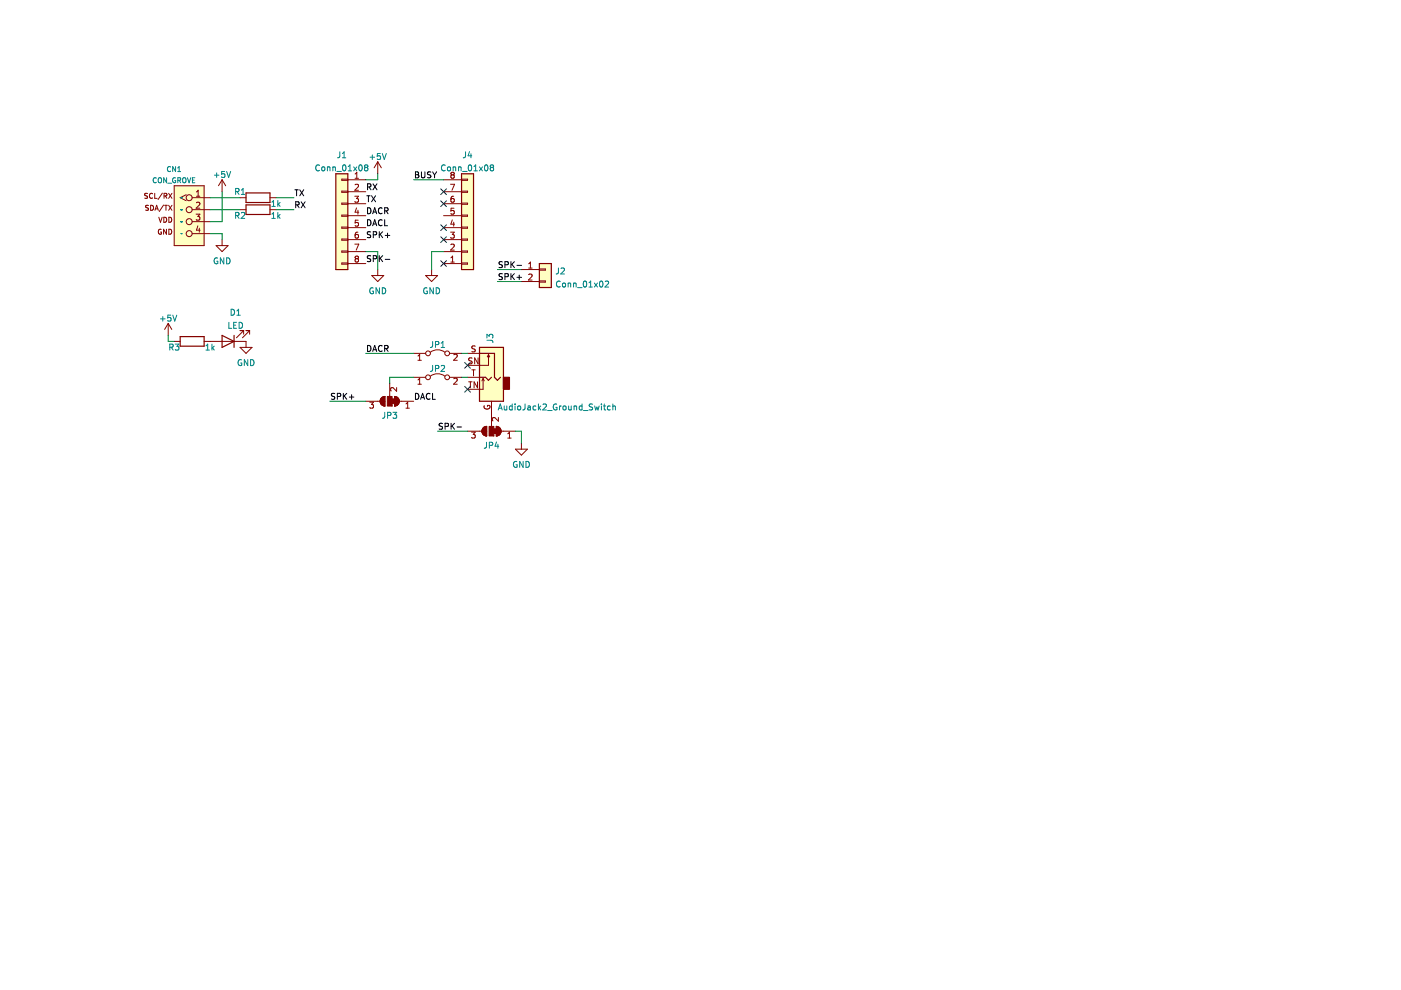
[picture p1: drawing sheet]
<svg xmlns="http://www.w3.org/2000/svg" width="297mm" height="210mm" viewBox="0 0 297 210" stroke-linecap="round" stroke-linejoin="round" font-family="sans-serif">
<path d="M.1 0h297v209.9h-297z" fill-rule="evenodd" fill="#fff" stroke="#fff" stroke-width=".21"/>
<g fill="#840000" stroke="#840000" stroke-width=".21">
<path d="M83.1 84.6h.5v1h-.5z" fill-rule="evenodd"/>
<path d="M83.6 84.1a1.02 1.02 0 0 1 1.1 1 1.02 1.02 0 0 1-1.1 1z" fill-rule="evenodd"/>
<path d="M82.1 84.1h1v2h-1z" fill-rule="evenodd"/>
<path d="M80.9 84.4l.7-.3v2a1.02 1.02 0 0 1-.9-.6 1.02 1.02 0 0 1 .2-1.1z" fill-rule="evenodd"/>
<path d="M104.7 90.9h.5v1h-.5z" fill-rule="evenodd"/>
<path d="M105.2 90.4a1.02 1.02 0 0 1 1 1 1.02 1.02 0 0 1-1 1z" fill-rule="evenodd"/>
<path d="M103.7 90.4h1v2h-1z" fill-rule="evenodd"/>
<path d="M102.5 90.7l.7-.3v2a1.02 1.02 0 0 1-.9-.6 1.02 1.02 0 0 1 .2-1.1z" fill-rule="evenodd"/>
</g>
<g fill="none" stroke="#840000" stroke-width=".21">
<path d="M36.9 39.4h6.4v12.7h-6.4zM47.1 38.1l-.8 1.3M47.1 38.1v2.6M47.1 38.1l.7 1.3M72.5 38h1.2v.2h-1.2zM73.7 38.1h3.8M75.3 39.2l.5-.1 .2 .3-.8 .9h.8M75.3 37.8h.7M75.3 36.9l.3-.4v1.3M80.1 34.3v2.5M80.1 34.3l-.8 1.3M80.1 34.3l.7 1.3"/>
<path d="M94.1 38.1h3.8M95.5 39.1h.9l-.6 1.2M95.8 37.1l-.2-.3 .2-.3h.3l.2 .3-.2 .3M95.8 37.1l-.2 .2v.3l.2 .2h.3l.2-.2v-.3l-.2-.2M95.8 37.1h.3M97.9 38h1.2v.2h-1.2zM31.3 41l-.6 .1a.45 .45 0 0 0 .5 .5v.4h-.5M31.5 43.6h-.6a.45 .45 0 0 0 .5 .6v.3h-.5M31.9 43.5a.54 .54 0 0 1 .7 .6 .54 .54 0 0 1-.7 .5zM32.3 41.1a.47 .47 0 0 0-.6 .4 .47 .47 0 0 0 .6 .5M32.8 41v1.1h.5M32.9 44.6l.3-1.1 .4 1.1"/>
<path d="M33 44.3h.5M33.7 46.1l.3 1 .4-1M34.2 48.7a.48 .48 0 0 0-.6 .4 .48 .48 0 0 0 .6 .5v-.4h-.2M34.4 40.9l-.9 1.4M34.7 43.5l-.9 1.3M34.7 46.1a.54 .54 0 0 1 .6 .5 .54 .54 0 0 1-.6 .5zM34.8 41.5h.5v-.4l-.5-.1v1.1M34.9 43.5h.6M35 41.5l.4 .6M35.2 43.5v1.1M35.3 48.6v1.1l-.6-1.1v1.1M35.7 41l.8 1.1"/>
<path d="M35.7 43.5l.8 1.1M35.8 48.6a.54 .54 0 0 1 .6 .5 .54 .54 0 0 1-.6 .6zM35.8 46.1a.54 .54 0 0 1 .6 .5 .54 .54 0 0 1-.6 .5zM36.5 41l-.8 1.1M36.5 43.5l-.8 1.1M39.5 41.3l-1.3 .6 1.3 .7M40.7 41.9h3.8M40.7 44.5h3.8M40.7 47h3.8M40.7 49.5h3.8M41.6 45.4h.8l-.5 .5 .4 .1v.6l-.2 .1-.5-.1M41.6 41.6h.8"/>
<path d="M41.6 40.7l.4-.4v1.3M41.6 43l.5-.1 .3 .3-.8 .9h.8M41.9 47.9l-.3 .9h.8M42.3 48.4v.8M45.8 52.1h2.6l-1.3 1.2zM47.1 50.8v1.3M50.9 41.9h1.3M50.9 44.5h1.3M57.2 41.9h1.3M57.2 44.5h1.3M72.5 40.5h1.2v.3h-1.2zM72.5 43.1h1.2v.2h-1.2z"/>
<path d="M72.5 45.6h1.2v.3h-1.2zM72.5 48.1h1.2v.3h-1.2zM72.5 50.7h1.2v.2h-1.2zM72.5 53.2h1.2v.3h-1.2zM72.5 55.8h1.2v.2h-1.2zM73.7 55.9h3.8M73.7 53.3h3.8M73.7 50.8h3.8M73.7 48.3h3.8M73.7 45.7h3.8M73.7 43.2h3.8M73.7 40.7h3.8"/>
<path d="M75.2 41.6h.8l-.4 .5 .3 .1v.6l-.1 .1-.6-.1M75.2 51.8h.9l-.6 1.2M75.5 54.8l-.2 .3v.2l.2 .3 .4-.1 .1-.2-.1-.3-.1-.2M75.5 54.8l-.2-.2 .2-.3 .4 .1 .1 .1-.2 .3M75.5 54.8h.3M75.6 44.1l-.3 .9h.8M75.9 49.2l-.4 .1-.2 .2v.8l.2 .2 .4-.1v-.6l-.4-.1-.2 .2M75.9 44.6v.8M75.9 46.7h-.6v.6l.6-.1v.6l-.1 .2-.5-.2M78.8 58.4h2.6l-1.3 1.3zM80.1 57.2v1.2M90.2 58.4h2.6l-1.3 1.3z"/>
<path d="M91.5 57.2v1.2M94.1 55.9h3.8M94.1 53.3h3.8M94.1 50.8h3.8M94.1 48.3h3.8M94.1 45.7h3.8M94.1 43.2h3.8M94.1 40.7h3.8M95.5 49.2h.8l-.4 .5 .4 .1v.6l-.2 .1-.6-.1M95.6 55.6h.7M95.6 54.7l.4-.4v1.3M95.6 51.9l.5-.1 .2 .3-.8 .9h.8"/>
<path d="M95.9 46.6l-.3 .9h.8M96.2 41.6l-.4 .1-.1 .2-.1 .7 .2 .3 .5-.1-.1-.6-.4-.1-.2 .2M96.2 47.1v.9M96.3 44.1h-.6l-.1 .7 .6-.1 .1 .6-.2 .1-.5-.1M97.9 40.5h1.2v.3h-1.2zM97.9 43.1h1.2v.2h-1.2zM97.9 45.6h1.2v.3h-1.2zM97.9 48.1h1.2v.3h-1.2zM97.9 50.7h1.2v.2h-1.2zM97.9 53.2h1.2v.3h-1.2zM97.9 55.8h1.2v.2h-1.2zM110.6 57.2h3.8"/>
<path d="M110.6 59.7h3.8M112.1 58.2l.5-.1 .2 .4-.8 .9h.8M112.1 56.8h.7M112.1 55.9l.4-.3v1.2M114.4 57h1.2v.3h-1.2zM114.4 59.6h1.2v.2h-1.2zM35.7 68.6l-.8 1.2M35.7 68.6v2.5M35.7 68.6l.7 1.2M36.9 72.4h1.3M43.3 72.4h8.9v1.3M50.9 70.1h.8"/>
<path d="M50.9 73.7h2.5l-1.2 1.2zM51.7 70.1l-1.6 1.5M51.7 70.1v.8M52.2 70.1h.7M52.9 70.1l-1.5 1.5M52.9 70.1v.8M87.7 74.9h2.5M88.6 76.4h.7M88.6 75.5l.4-.4v1.3M91.3 74.7a2.54 2.54 0 0 1 3 0M91.3 79.7a2.54 2.54 0 0 1 3 0M95.3 74.9h2.6"/>
<path d="M96.2 75.2l.5-.1 .3 .4-.8 .9h.8M99.1 74.9h2.6M100 78.4h.8M100.1 75.9l-.7 .1v.4l.6 .2 .1 .3-.2 .2h-.5M100.4 78.4v1.3M100.8 73.4l-.7 .1v.3l.5 .3 .2 .3-.3 .2-.5-.1M101.4 75.9v1.2l-.8-1.2v1.2M103.6 75.2l-.3 .5M103.6 75.2v2.3h-4.5M103.6 75.2l.2 .5M77.5 85.1h3.1M78.4 85.3h.8l-.4 .5 .3 .1v.5l-.2 .1-.5-.1"/>
<path d="M80.9 84.4l.7-.3v2a1.02 1.02 0 0 1-.9-.6 1.02 1.02 0 0 1 .2-1.1zM82.6 81.3v2.8M83.6 84.1a1.02 1.02 0 0 1 1.1 1 1.02 1.02 0 0 1-1.1 1zM84.1 82.2v.8l-.9-.8-.4 .2 .1 .5M84.7 85.1h3M86.1 86.5h.7M86.1 85.6l.3-.3v1.2M87.7 80h2.5M88.6 80.6l.4-.4v1.3M88.6 81.5h.7M95.3 80h2.6M96.2 80.3l.5-.1 .3 .4-.8 .9h.8"/>
<path d="M99.1 80h2.6M99.1 91.4h3.1M99.4 81h.7M99.7 81v1.2M100 91.6h.8l-.5 .5 .4 .1v.6l-.2 .1-.5-.1M101.2 81v1.2l-.7-1.2v1.2M102.4 80.3l-.2 .5M102.4 80.3v2.2h-3.3M102.4 80.3l.3 .5M102.5 90.7l.7-.3v2a1.02 1.02 0 0 1-.9-.6 1.02 1.02 0 0 1 .2-1.1zM102.7 86a.58 .58 0 0 0 .6 .7 .58 .58 0 0 0 .5-.7h-.5v.2M104.2 85.1v5.3"/>
<path d="M105.2 90.4a1.02 1.02 0 0 1 1 1 1.02 1.02 0 0 1-1 1zM105.7 88.5v.8l-.9-.8-.4 .3 .1 .4M106.2 91.4h3.1M107.6 92.9h.8M107.6 92l.4-.4v1.3M109.3 95.2h2.5l-1.2 1.3zM110.6 94v1.2"/>
<circle cx="40.1" cy="44.5" r=".63"/>
<circle cx="40.1" cy="47" r=".63"/>
<circle cx="40.1" cy="41.9" r=".63"/>
<circle cx="40.1" cy="49.5" r=".63"/>
<circle cx="90.8" cy="74.9" r=".51"/>
<circle cx="94.8" cy="74.9" r=".51"/>
<circle cx="90.8" cy="80" r=".51"/>
<circle cx="94.8" cy="80" r=".51"/>
</g>
<g fill="none" stroke="#008484" stroke-width=".21">
<path d="M33.1 37.8a.47 .47 0 0 0-.6 .4 .47 .47 0 0 0 .6 .4M33.6 37.8l.2-.1 .4 .1 .1 .6-.2 .3h-.3l-.2-.1zM35.3 37.7v1l-.6-1v1M35.6 38.8h.8M36.2 35.4a.47 .47 0 0 0-.7 .4 .47 .47 0 0 0 .7 .5M37.2 37.7a.48 .48 0 0 0-.6 .5 .48 .48 0 0 0 .6 .4v-.3h-.2M37.2 35.3v1.1l-.6-1.1v1.1M37.7 36.4h.6M37.7 35.6l.3-.3v1.1M37.7 38.2h.5l.1-.4-.6-.1v1M38 38.2l.3 .5M38.8 37.8l.2-.1 .4 .1v.6l-.1 .3h-.3l-.2-.1z"/>
<path d="M39.7 37.7l.4 1 .3-1M40.8 38.2h.4M41.3 37.7h-.5v1h.5M45.5 37.1h.9M45.9 36.7v.9M47.6 36.4h-.6v.6l.6-.1v.6l-.2 .1-.4-.1M48.1 36.4l.4 1.2 .4-1.2M67.7 35.1a.56 .56 0 0 0-.8 .5 .56 .56 0 0 0 .8 .5M68.3 35.4h.3l.3 .2v.4l-.3 .2-.4-.2zM69.4 35.5l.5-.1 .1 .8M69.4 35.4v.8M70.6 35.5l.5-.1v.8"/>
<path d="M70.6 35.4v.8M71.4 36.3h1M72 32.2v1.1l-.4 .2M72.6 33.5h.7M72.6 32.5l.4-.3v1.3M72.7 35.1l.2-.1a.68 .68 0 0 1 .5 .6 .68 .68 0 0 1-.5 .6l-.3-.5zM73.8 36.2h.8M73.8 35.3l.4-.3v1.2M75 35.4l.6 .8M75.6 35.4l-.6 .8M76.2 35.1l.2-.1a.68 .68 0 0 1 .4 .6 .68 .68 0 0 1-.4 .6l-.3-.5zM77.5 35.5l-.2 .2v.3l.2 .2h.3l.2-.2v-.3l-.2-.2"/>
<path d="M77.5 35.5l-.2-.2 .2-.3h.3l.2 .2-.2 .3M77.5 35.5h.3M78.5 33.3h.9M78.9 32.8v1M80.6 32.5h-.6v.7l.6-.1v.6l-.1 .1-.5-.1M81.1 32.5l.4 1.3 .4-1.3M94.4 35.1a.56 .56 0 0 0-.8 .5 .56 .56 0 0 0 .8 .5M95 35.4h.3l.2 .2v.4l-.2 .2-.4-.2zM96.1 35.5l.5-.1v.8M96.1 35.4v.8M97.2 35.5l.5-.1 .1 .8M97.2 35.4v.8"/>
<path d="M98.1 36.3h.9M98.7 32.2l-.1 1.1-.4 .2M99.4 35.1l.2-.1a.68 .68 0 0 1 .4 .6 .68 .68 0 0 1-.4 .6l-.3-.5zM99.6 32.1l-.4 .9h.8M99.9 32.6v.9M100.5 36.2h.7M100.5 35.3l.3-.3v1.2M101.6 35.4l.7 .8M102.3 35.4l-.7 .8M102.8 35.1l.2-.1a.68 .68 0 0 1 .5 .6 .68 .68 0 0 1-.5 .6l-.3-.5zM104.2 35.5l-.3 .2v.3l.3 .2h.2l.3-.2v-.3l-.3-.2M104.2 35.5l-.3-.2 .3-.3h.2l.3 .2-.3 .3"/>
<path d="M104.2 35.5h.2M38.4 41.9h.1M38.4 44.5h.1M38.4 47h.1M38.4 49.5h.1M46.1 54.7a.58 .58 0 0 0-.7 .6 .58 .58 0 0 0 .8 .5v-.4h-.3M47.4 54.7v1.2l-.7-1.2v1.2M48.1 54.7a.64 .64 0 0 1 .7 .6 .64 .64 0 0 1-.7 .6zM50 40.6h.6v-.5l-.6-.1v1.2M50 45.7l.6-.1v-.4l-.6-.2v1.3M50.3 45.7l.4 .6M50.3 40.6l.4 .6"/>
<path d="M51.2 45.2l.5-.2 .2 .4-.8 .9h.8M51.2 41.2h.7M51.2 40.3l.3-.3v1.2M57.6 46.3h.8M57.6 42.9l.4-.4v1.3M57.6 45.4l.4-.4v1.3M57.6 43.8h.8M58.9 42.5v1.3M58.9 45v1.3M59 45.8l.4 .5M59 43.3l.4 .5M59.4 45.5l-.5 .4"/>
<path d="M59.4 42.9l-.5 .5M118.4 56.8l-.1 1.1-.4 .2M118.8 59.7a.56 .56 0 0 0-.8 .5 .56 .56 0 0 0 .8 .5M118.9 56.9l.5-.1 .3 .4-.8 .9h.8M123.8 59.7l.2-.1a.68 .68 0 0 1 .4 .6 .68 .68 0 0 1-.4 .7l-.3-.5zM124.9 60l.3-.4v1.3M127.2 59.7l.2-.1a.68 .68 0 0 1 .4 .6 .68 .68 0 0 1-.4 .7l-.3-.5zM128.3 59.7l.5-.1 .2 .4-.7 .9h.7M34 67.6h1M34.5 67.1v1M36 73.6h.6l.1-.5-.7-.1v1.2M36.2 66.8h-.6l-.1 .6h.6l.1 .6-.2 .1-.5-.1"/>
<path d="M36.3 73.6l.4 .6M36.6 66.8l.5 1.3 .4-1.3M37.1 73h.8l-.4 .4 .4 .2v.5l-.2 .1-.6-.1M43.7 74.2h.7M43.7 73.3l.3-.3v1.2M44.9 73v1.2M45.1 73.7l.3 .5M45.4 73.4l-.5 .5M48.5 68.3v1.3h.6M49 65.6a.64 .64 0 0 1 .7 .6 .64 .64 0 0 1-.7 .6zM49.5 68.9h.5M50.2 68.3h-.7v1.3h.7"/>
<path d="M50.2 66.8h.7M50.2 65.9l.4-.3v1.2M50.7 68.3a.64 .64 0 0 1 .7 .7 .64 .64 0 0 1-.7 .6zM51.2 76.3a.58 .58 0 0 0-.7 .6 .58 .58 0 0 0 .8 .5v-.4h-.3M52.5 76.2v1.3l-.7-1.3v1.3M53.1 76.2a.64 .64 0 0 1 .8 .7 .64 .64 0 0 1-.8 .6zM79.1 61.1a.58 .58 0 0 0-.7 .6 .58 .58 0 0 0 .8 .5v-.5h-.3M80.5 61v1.3l-.8-1.3v1.3M81.1 61a.64 .64 0 0 1 .7 .7 .64 .64 0 0 1-.7 .6zM90.5 61.1a.58 .58 0 0 0-.7 .6 .58 .58 0 0 0 .8 .5v-.5h-.2M91.7 72.4v1.1l-.5 .2M91.7 77.5v1.1l-.5 .1"/>
<path d="M91.9 61v1.3l-.8-1.3v1.3M92.3 73.1l.6-.1 .1-.5-.7-.1v1.3M92.3 78.1h.6l.1-.5-.7-.1v1.2M92.5 61a.64 .64 0 0 1 .7 .7 .64 .64 0 0 1-.7 .6zM93.5 73.7h.8M93.5 72.8l.4-.4v1.3M93.5 77.6l.5-.1 .3 .3-.8 .9h.8M103.2 72.1l1.1 .1 .2 .4M103.2 71.7v-.8l.5 .4 .1-.4h.6l.1 .2-.1 .6M119.4 60.1l.3-.1 .2 .3v.3l-.2 .3-.5-.3zM120.5 60.1h.4l.1 .8M120.5 60v.9"/>
<path d="M121.6 60.1h.5l.1 .8M121.6 60v.9M122.5 61h.9M124.9 60.9h.7M126 60l.7 .9M126.7 60l-.7 .9M81.6 87.4l-.1 1.1-.4 .2M82.2 88.1l.6-.1v-.5l-.6-.1v1.3M83.3 87.4h.8l-.4 .5 .3 .1v.6l-.1 .1-.6-.1M103.1 93.8v1.1l-.4 .1M103.8 94.4h.6v-.5l-.6-.1v1.2M105.3 93.7l-.3 .9h.7"/>
<path d="M105.6 94.2v.8M105.6 86.9l.5-1.2 .4 1.2M105.8 86.6h.6M106.9 86.1l.1 .8 .4-.1M107.4 86.1v.8M108.6 86.1h-.4l-.2 .2 .1 .6h.5M108.6 85.7v1.2M109.2 85.7v.1M109.2 86.1v.8M109.6 97.9a.58 .58 0 0 0-.8 .6 .58 .58 0 0 0 .8 .5v-.4h-.2M109.8 86.2l.2-.1 .4 .1-.1 .7-.5-.1zM110.9 97.8v1.3l-.7-1.3v1.3"/>
<path d="M111.3 85.7v1l-.5 .2M111.5 97.8a.64 .64 0 0 1 .7 .7 .64 .64 0 0 1-.7 .6zM111.9 86.1h.5l.1 .8M112.5 86.4l-.6 .2 .1 .3h.5M113.6 86.1h-.3l-.3 .2 .1 .6h.5M114.2 85.7v1.2M114.3 86.4l.3 .5M114.6 86.1l-.4 .5M115.1 85.8l.5-.1 .3 .3-.8 .9h.8M116.1 87h1M118 85.7a.58 .58 0 0 0-.7 .6 .58 .58 0 0 0 .8 .5v-.4h-.3M118.6 86.1v.8"/>
<path d="M119 86.1l-.4 .2M119.5 86.1h.3l.2 .2v.4l-.2 .2-.4-.2zM120.6 86.1v.8l.5-.1M121.1 86.1v.8M121.7 86.2l.5-.1 .1 .8M121.7 86.1v.8M123.4 86.1h-.4l-.2 .2 .1 .6h.5M123.4 85.7v1.2M123.7 87h1M125.6 85.7l-.6 .1v.3l.5 .3 .1 .3-.2 .2h-.5M126.1 86.1l.2 .8 .2-.6 .3 .6 .2-.8M127.5 85.7v.1"/>
<path d="M127.5 86.1v.8M127.9 86.1h.5M128.1 85.7v1l.3 .2M129.4 86.1h-.4l-.2 .2 .1 .6h.5M129.9 86.2l.5-.1 .1 .8M129.9 85.7v1.2"/>
</g>
<path d="M71.2 36.8h2.5v20.4h-2.5zM97.9 36.8h2.5v20.4h-2.5zM52.2 40.9h5v2h-5zM52.2 43.4h5v2.1h-5zM114.4 55.9h2.5v5.1h-2.5zM38.2 71.4h5.1v2h-5.1zM47.1 71.1l2.5 1.3-2.5 1.3zM49.6 71.1v2.6M101.7 73.7h5v11.4h-5zM101.7 74.9h3.1v5.1l.7 .6 .6-.6M101.7 80h1.2l.7 .6 .6-.6" fill="none" stroke="#840000" stroke-width=".25"/>
<path d="M36.9 39.4h6.4v12.7h-6.4z" fill-rule="evenodd" fill="#ffffc2" stroke="#ffffc2" stroke-width=".21"/>
<g fill="#ffffc2" stroke="#ffffc2" stroke-width=".25">
<path d="M114.4 55.9h2.5v5.1h-2.5z" fill-rule="evenodd"/>
<path d="M101.7 73.7h5v11.4h-5z" fill-rule="evenodd"/>
<path d="M97.9 36.8h2.5v20.4h-2.5z" fill-rule="evenodd"/>
<path d="M71.2 36.8h2.5v20.4h-2.5z" fill-rule="evenodd"/>
</g>
<path d="M106.7 80h1.3v2.5h-1.3z" fill-rule="evenodd" fill="#840000" stroke="#840000" stroke-width=".25"/>
<g fill="none" stroke="#000" stroke-width=".21">
<path d="M77.9 39.6h.6l.1-.5-.7-.1v1.2M78.2 39.6l.5 .6M79.1 39l.8 1.2M79.9 39l-.8 1.2M88.1 36.4h.4l.3 .3-.3 .3 .3 .2v.3l-.2 .2h-.5zM88.1 37h.4M89.4 36.4v1.1l.2 .2 .4-.1 .1-.1v-1.1M91.3 36.5l-.4-.1-.3 .3 .1 .3 .6 .2v.4h-.7M91.7 36.4l.4 .7M92.1 37.1v.6M92.6 36.4l-.5 .7M62.5 40.2h.7"/>
<path d="M62.7 43.4h.6l.1-.5-.7-.1v1.3M62.9 40.2v1.3M63 43.4l.4 .7M63.5 40.2l.9 1.3M63.8 42.8l.9 1.3M64.4 40.2l-.9 1.3M64.7 42.8l-.9 1.3M77.7 41.5h.8M77.9 44.1a.64 .64 0 0 1 .8 .6 .64 .64 0 0 1-.8 .6zM77.9 46.6a.64 .64 0 0 1 .8 .6 .64 .64 0 0 1-.8 .7zM78.1 41.5v1.3M78.6 49.2h-.7v.4l.6 .3 .1 .3-.2 .2-.5-.1"/>
<path d="M78.6 54.3h-.7v.4l.6 .2 .1 .3-.2 .3-.5-.1M78.8 41.5l.8 1.3M79 45.3l.4-1.2 .5 1.2M79 47.9l.4-1.3 .5 1.3M79.1 45h.6M79.1 49.8l.6-.1 .1-.5-.7-.1v1.3M79.1 47.5h.6M79.1 54.9l.6-.1 .1-.5-.7-.1v1.3M79.6 41.5l-.8 1.3M80.4 49.1v1.3M80.4 54.2v1.3M80.6 49.7l.5 .7"/>
<path d="M80.6 54.7l.5 .8M81 44.2a.56 .56 0 0 0-.8 .5 .56 .56 0 0 0 .8 .5M81 46.7a.56 .56 0 0 0-.8 .5 .56 .56 0 0 0 .8 .5M81.1 49.1l-.7 .8M81.1 54.2l-.7 .7M81.6 44.7h.6v-.5l-.6-.1v1.2M81.6 46.6v1.3h.6M81.7 49.9h.9M81.7 55h.9M81.9 44.7l.4 .6M82.2 49.4v1M106.5 55.5l-.6 .1v.4l.5 .2 .1 .3-.2 .2h-.5"/>
<path d="M106.5 58.1h-.6v.4l.5 .2 .1 .3-.2 .3-.5-.1M107.1 56.1h.6v-.5l-.6-.1v1.2M107.1 58.7l.6-.1v-.5l-.6-.1v1.3M108.3 55.5v1.2M108.3 58v1.3M108.5 56l.6 .7M108.5 58.6l.6 .7M109.1 55.5l-.8 .7M109.1 58l-.8 .7M109.6 56.3h1M109.6 58.8h1M110.1 58.3v1"/>
<path d="M77.9 73.2a.64 .64 0 0 1 .8 .7 .64 .64 0 0 1-.8 .6zM79 74.5l.4-1.3 .5 1.3M79.1 74.2h.6M81 73.4a.56 .56 0 0 0-.8 .5 .56 .56 0 0 0 .8 .5M81.6 73.9l.6-.1v-.4l-.6-.2v1.3M81.9 73.9l.4 .6M71 83.5h-.7v.4l.6 .2 .1 .3-.3 .3-.4-.1M71.5 84.1l.6-.1 .1-.5-.7-.1v1.3M72.8 83.4v1.3M73 83.9l.5 .8M73.5 83.4l-.7 .7M74.1 84.2h.9"/>
<path d="M74.5 83.7v1M88.1 83.4a.64 .64 0 0 1 .7 .6 .64 .64 0 0 1-.7 .7zM89.2 84.7l.4-1.3 .4 1.3M89.3 84.3h.6M91.2 83.5a.56 .56 0 0 0-.8 .5 .56 .56 0 0 0 .8 .5M91.7 83.4v1.3h.6M93.8 89.8l-.6 .1v.3l.5 .3 .1 .3-.2 .2h-.5M94.4 90.4l.6-.1v-.4l-.6-.2v1.3M95.6 89.7v1.3M95.8 90.3l.6 .7M96.4 89.7l-.8 .8M96.9 90.5h1"/>
</g>
<g fill="none" stroke="#008400" stroke-width=".21">
<path d="M80.1 36.8v1.3h-2.6M87.7 38.1h6.4M44.5 49.5h2.6v1.3M44.5 41.9h6.4M44.5 44.5h6.4M47.1 40.7v6.3h-2.6M58.5 41.9h3.8M58.5 44.5h3.8M77.5 53.3h2.6v3.9M94.1 53.3h-2.6v3.9M105.5 59.7h5.1M105.5 57.2h5.1"/>
<path d="M35.7 71.1v1.3h1.2M77.5 74.9h10.2M97.9 74.9h1.2M69.9 85.1h7.6M87.7 80h-5.1v1.3M92.8 91.4h6.3M97.9 80h1.2M109.3 91.4h1.3v2.6"/>
</g>
<g fill="none" stroke="#000084" stroke-width=".21">
<path d="M93.4 42.6l1.3 1.2M93.4 50.2l1.3 1.2M93.4 47.7l1.3 1.2M93.4 40l1.3 1.3M93.4 55.3l1.3 1.2M94.7 42.6l-1.3 1.2M94.7 50.2l-1.3 1.2M94.7 47.7l-1.3 1.2M94.7 40l-1.3 1.3M94.7 55.3l-1.3 1.2M98.5 76.9l1.2 1.2M99.7 76.9l-1.2 1.2"/>
<path d="M98.5 81.9l1.2 1.2M99.7 81.9l-1.2 1.2"/>
</g>
</svg>
